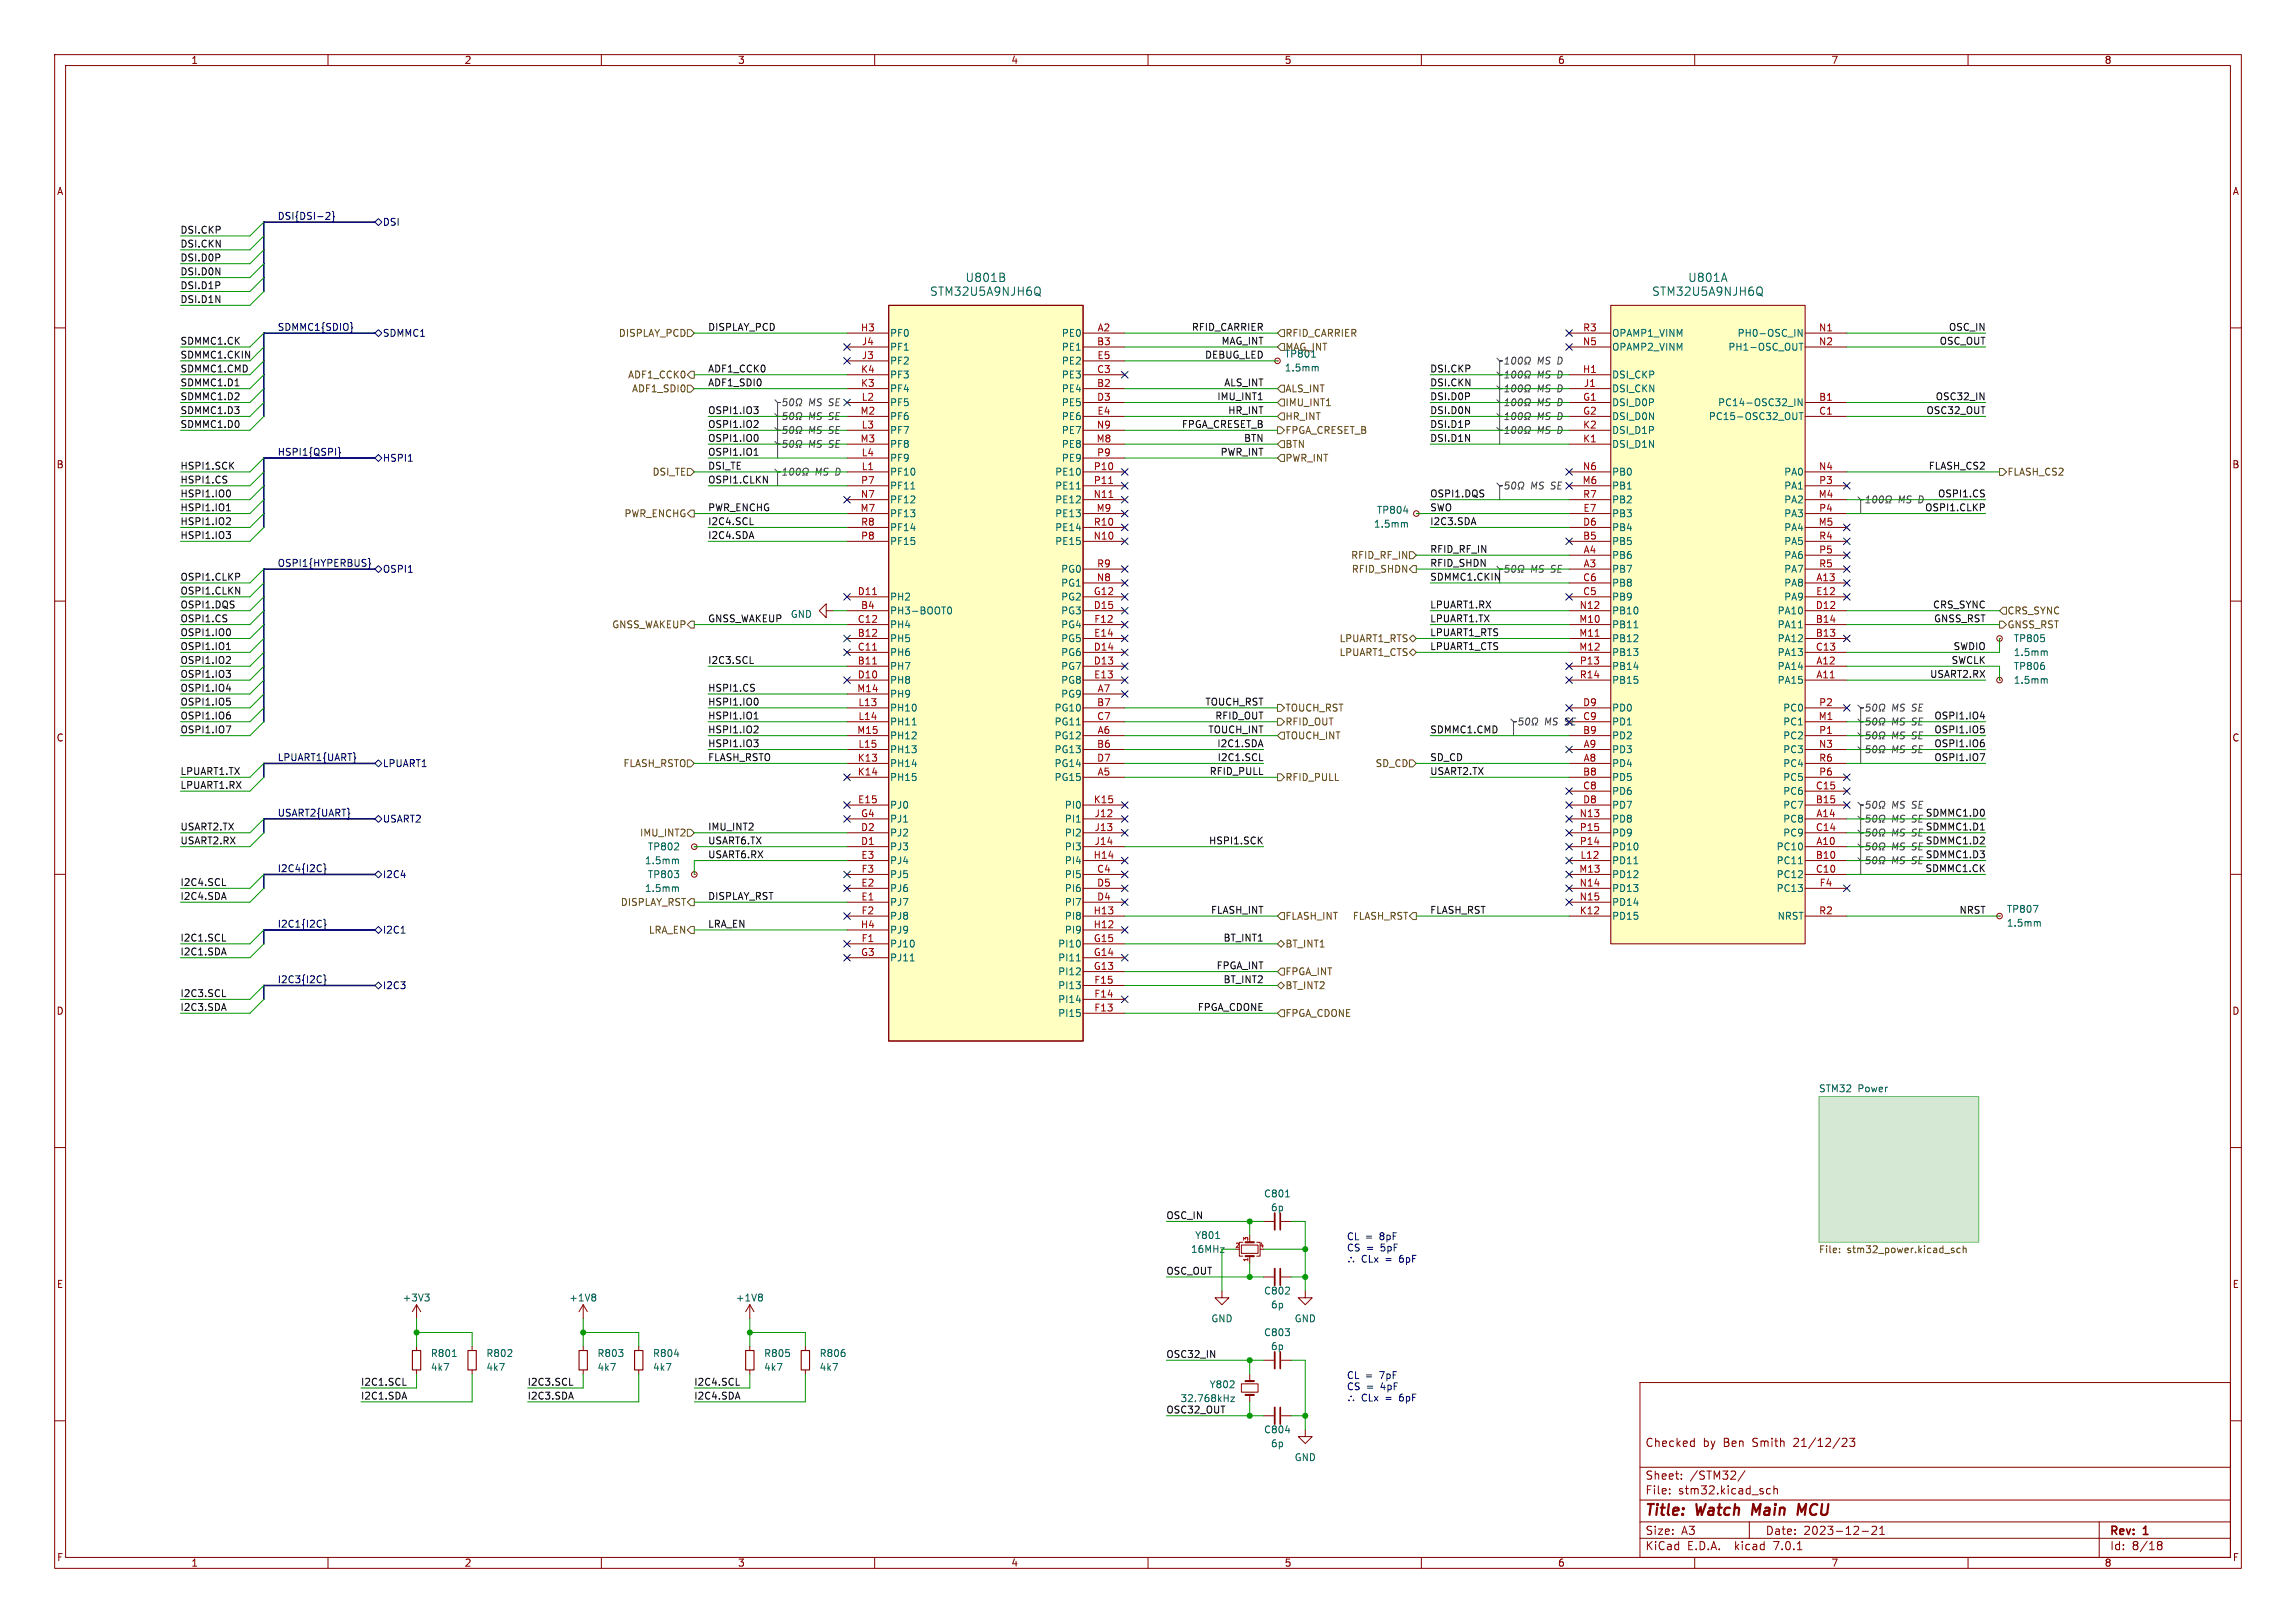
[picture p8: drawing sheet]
<svg xmlns="http://www.w3.org/2000/svg" width="420mm" height="297mm" viewBox="0 0 420 297" stroke-linecap="round" stroke-linejoin="round" font-family="sans-serif">
<defs><g id="words">
<g font-size="2.8" fill="#840000">
<text x="301" y="277.8">Title:</text>
<text x="310.4" y="277.8">Watch</text>
<text x="321.2" y="277.8">Main</text>
<text x="330.1" y="277.8">MCU</text>
</g>
<g font-size="2.1" fill="#006464">
<text x="176.6" y="51.8">U801B</text>
<text x="308.8" y="51.8">U801A</text>
<text x="170.1" y="54.3">STM32U5A9NJH6Q</text>
<text x="302.1" y="54.3">STM32U5A9NJH6Q</text>
</g>
<g font-size="2.1" fill="#840000">
<text x="301" y="264.9">Checked</text>
<text x="311.5" y="264.9">by</text>
<text x="315.2" y="264.9">Ben</text>
<text x="320.6" y="264.9">Smith</text>
<text x="328.2" y="264.9">21/12/23</text>
<text x="301" y="273.6">File:</text>
<text x="301" y="270.9">Sheet:</text>
<text x="307" y="273.6">stm32.kicad_sch</text>
<text x="309.1" y="270.9">/STM32/</text>
<text x="301" y="281">Size:</text>
<text x="307.6" y="281">A3</text>
<text x="323" y="281">Date:</text>
<text x="329.9" y="281">2023-12-21</text>
<text x="386" y="281.2">Rev:</text>
<text x="392.2" y="281.2">1</text>
<text x="301" y="283.8">KiCad</text>
<text x="308.6" y="283.8">E.D.A.</text>
<text x="317.4" y="283.8">kicad</text>
<text x="324.5" y="283.8">7.0.1</text>
<text x="386" y="283.8">Id:</text>
<text x="390" y="283.8">8/18</text>
</g>
<g font-size="1.8" fill="#840000">
<text x="35" y="11.8">1</text>
<text x="85" y="11.8">2</text>
<text x="135" y="11.8">3</text>
<text x="185" y="11.8">4</text>
<text x="235" y="11.8">5</text>
<text x="285" y="11.8">6</text>
<text x="335" y="11.8">7</text>
<text x="385" y="11.8">8</text>
<text x="10.4" y="35.8">A</text>
<text x="408.4" y="35.8">A</text>
<text x="10.3" y="85.8">B</text>
<text x="408.3" y="85.8">B</text>
<text x="10.3" y="135.8">C</text>
<text x="408.3" y="135.8">C</text>
<text x="10.3" y="185.8">D</text>
<text x="408.3" y="185.8">D</text>
<text x="10.4" y="235.8">E</text>
<text x="408.3" y="235.8">E</text>
<text x="10.4" y="285.8">F</text>
<text x="35" y="286.8">1</text>
<text x="85" y="286.8">2</text>
<text x="135" y="286.8">3</text>
<text x="185" y="286.8">4</text>
<text x="235" y="286.8">5</text>
<text x="285" y="286.8">6</text>
<text x="335" y="286.8">7</text>
<text x="385" y="286.8">8</text>
<text x="408.4" y="285.8">F</text>
</g>
<g font-size="1.8" fill="#000084">
<text x="50.8" y="40.3">DSI{DSI-2}</text>
<text x="70" y="41.5">DSI</text>
<text x="50.8" y="60.6">SDMMC1{SDIO}</text>
<text x="70" y="61.8">SDMMC1</text>
<text x="50.8" y="83.5">HSPI1{QSPI}</text>
<text x="70" y="84.6">HSPI1</text>
<text x="50.8" y="103.8">OSPI1{HYPERBUS}</text>
<text x="70" y="105">OSPI1</text>
<text x="282.5" y="132.9">MS SE</text>
<text x="50.8" y="139.4">LPUART1{UART}</text>
<text x="70" y="140.5">LPUART1</text>
<text x="50.8" y="149.5">USART2{UART}</text>
<text x="70" y="150.7">USART2</text>
<text x="50.8" y="159.7">I2C4{I2C}</text>
<text x="70" y="160.8">I2C4</text>
<text x="50.8" y="169.8">I2C1{I2C}</text>
<text x="70" y="171">I2C1</text>
<text x="50.8" y="180">I2C3{I2C}</text>
<text x="70" y="181.2">I2C3</text>
</g>
<g font-size="1.8" fill="#0f0f0f">
<text x="33" y="42.8">DSI.CKP</text>
<text x="33" y="45.4">DSI.CKN</text>
<text x="33" y="47.9">DSI.D0P</text>
<text x="33" y="53">DSI.D1P</text>
<text x="33" y="50.5">DSI.D0N</text>
<text x="33" y="55.5">DSI.D1N</text>
<text x="33" y="63.2">SDMMC1.CK</text>
<text x="33" y="65.7">SDMMC1.CKIN</text>
<text x="129.5" y="60.6">DISPLAY_PCD</text>
<text x="217.9" y="60.6">RFID_CARRIER</text>
<text x="220.3" y="65.7">DEBUG_LED</text>
<text x="223.3" y="63.2">MAG_INT</text>
<text x="354.7" y="63.2">OSC_OUT</text>
<text x="356.4" y="60.6">OSC_IN</text>
<text x="33" y="70.8">SDMMC1.D1</text>
<text x="33" y="68.2">SDMMC1.CMD</text>
<text x="129.5" y="70.8">ADF1_SDI0</text>
<text x="129.5" y="68.2">ADF1_CCK0</text>
<text x="223.8" y="70.8">ALS_INT</text>
<text x="261.6" y="68.2">DSI.CKP</text>
<text x="261.6" y="70.8">DSI.CKN</text>
<text x="33" y="73.3">SDMMC1.D2</text>
<text x="33" y="75.9">SDMMC1.D3</text>
<text x="129.5" y="75.9">OSPI1.IO3</text>
<text x="222.5" y="73.3">IMU_INT1</text>
<text x="224.5" y="75.9">HR_INT</text>
<text x="261.6" y="75.9">DSI.D0N</text>
<text x="261.6" y="73.3">DSI.D0P</text>
<text x="352.3" y="75.9">OSC32_OUT</text>
<text x="354" y="73.3">OSC32_IN</text>
<text x="33" y="78.4">SDMMC1.D0</text>
<text x="129.5" y="83.5">OSPI1.IO1</text>
<text x="129.5" y="78.4">OSPI1.IO2</text>
<text x="129.5" y="80.9">OSPI1.IO0</text>
<text x="216.1" y="78.4">FPGA_CRESET_B</text>
<text x="223.2" y="83.5">PWR_INT</text>
<text x="227.4" y="80.9">BTN</text>
<text x="261.6" y="80.9">DSI.D1N</text>
<text x="261.6" y="78.4">DSI.D1P</text>
<text x="33" y="86">HSPI1.SCK</text>
<text x="33" y="88.6">HSPI1.CS</text>
<text x="129.5" y="86">DSI_TE</text>
<text x="129.5" y="88.6">OSPI1.CLKN</text>
<text x="352.7" y="86">FLASH_CS2</text>
<text x="33" y="93.6">HSPI1.IO1</text>
<text x="33" y="91.1">HSPI1.IO0</text>
<text x="129.5" y="93.6">PWR_ENCHG</text>
<text x="261.6" y="93.6">SWO</text>
<text x="261.6" y="91.1">OSPI1.DQS</text>
<text x="347.2" y="92.3">MS D</text>
<text x="352" y="93.6">OSPI1.CLKP</text>
<text x="354.4" y="91.1">OSPI1.CS</text>
<text x="33" y="96.2">HSPI1.IO2</text>
<text x="33" y="98.7">HSPI1.IO3</text>
<text x="129.5" y="96.2">I2C4.SCL</text>
<text x="129.5" y="98.7">I2C4.SDA</text>
<text x="261.6" y="101.3">RFID_RF_IN</text>
<text x="261.6" y="96.2">I2C3.SDA</text>
<text x="33" y="106.3">OSPI1.CLKP</text>
<text x="261.6" y="106.3">SDMMC1.CKIN</text>
<text x="261.6" y="103.8">RFID_SHDN</text>
<text x="33" y="114">OSPI1.CS</text>
<text x="33" y="108.9">OSPI1.CLKN</text>
<text x="33" y="111.4">OSPI1.DQS</text>
<text x="129.5" y="114">GNSS_WAKEUP</text>
<text x="261.6" y="114">LPUART1.TX</text>
<text x="261.6" y="111.4">LPUART1.RX</text>
<text x="353.5" y="111.4">CRS_SYNC</text>
<text x="353.7" y="114">GNSS_RST</text>
<text x="33" y="119">OSPI1.IO1</text>
<text x="33" y="116.5">OSPI1.IO0</text>
<text x="261.6" y="116.5">LPUART1_RTS</text>
<text x="261.6" y="119">LPUART1_CTS</text>
<text x="357.2" y="119">SWDIO</text>
<text x="33" y="124.1">OSPI1.IO3</text>
<text x="33" y="121.6">OSPI1.IO2</text>
<text x="129.5" y="121.6">I2C3.SCL</text>
<text x="352.9" y="124.1">USART2.RX</text>
<text x="356.9" y="121.6">SWCLK</text>
<text x="33" y="126.7">OSPI1.IO4</text>
<text x="33" y="129.2">OSPI1.IO5</text>
<text x="33" y="131.7">OSPI1.IO6</text>
<text x="129.5" y="131.7">HSPI1.IO1</text>
<text x="129.5" y="126.7">HSPI1.CS</text>
<text x="129.5" y="129.2">HSPI1.IO0</text>
<text x="220.4" y="129.2">TOUCH_RST</text>
<text x="222.2" y="131.7">RFID_OUT</text>
<text x="353.7" y="131.7">OSPI1.IO4</text>
<text x="33" y="134.3">OSPI1.IO7</text>
<text x="129.5" y="136.8">HSPI1.IO3</text>
<text x="129.5" y="134.3">HSPI1.IO2</text>
<text x="220.9" y="134.3">TOUCH_INT</text>
<text x="222.5" y="136.8">I2C1.SDA</text>
<text x="261.6" y="134.3">SDMMC1.CMD</text>
<text x="353.7" y="134.3">OSPI1.IO5</text>
<text x="353.7" y="136.8">OSPI1.IO6</text>
<text x="33" y="141.9">LPUART1.TX</text>
<text x="129.5" y="139.4">FLASH_RSTO</text>
<text x="221.2" y="141.9">RFID_PULL</text>
<text x="222.6" y="139.4">I2C1.SCL</text>
<text x="261.6" y="141.9">USART2.TX</text>
<text x="261.6" y="139.4">SD_CD</text>
<text x="353.7" y="139.4">OSPI1.IO7</text>
<text x="33" y="144.4">LPUART1.RX</text>
<text x="346" y="148.1">MS SE</text>
<text x="352.1" y="149.5">SDMMC1.D0</text>
<text x="33" y="152.1">USART2.TX</text>
<text x="33" y="154.6">USART2.RX</text>
<text x="129.5" y="154.6">USART6.TX</text>
<text x="129.5" y="152.1">IMU_INT2</text>
<text x="221" y="154.6">HSPI1.SCK</text>
<text x="346" y="153.2">MS SE</text>
<text x="346" y="155.8">MS SE</text>
<text x="346" y="150.7">MS SE</text>
<text x="352.1" y="154.6">SDMMC1.D2</text>
<text x="352.1" y="152.1">SDMMC1.D1</text>
<text x="129.5" y="157.1">USART6.RX</text>
<text x="346" y="158.3">MS SE</text>
<text x="352.1" y="159.7">SDMMC1.CK</text>
<text x="352.1" y="157.1">SDMMC1.D3</text>
<text x="33" y="164.8">I2C4.SDA</text>
<text x="33" y="162.2">I2C4.SCL</text>
<text x="129.5" y="164.8">DISPLAY_RST</text>
<text x="221.4" y="167.3">FLASH_INT</text>
<text x="261.6" y="167.3">FLASH_RST</text>
<text x="358.3" y="167.3">NRST</text>
<text x="33" y="172.4">I2C1.SCL</text>
<text x="129.5" y="169.8">LRA_EN</text>
<text x="223.7" y="172.4">BT_INT1</text>
<text x="33" y="174.9">I2C1.SDA</text>
<text x="222.4" y="177.5">FPGA_INT</text>
<text x="223.7" y="180">BT_INT2</text>
<text x="33" y="185.1">I2C3.SDA</text>
<text x="33" y="182.5">I2C3.SCL</text>
<text x="219" y="185.1">FPGA_CDONE</text>
<text x="213.4" y="223.2">OSC_IN</text>
<text x="213.4" y="233.3">OSC_OUT</text>
<text x="213.4" y="248.6">OSC32_IN</text>
<text x="66" y="253.7">I2C1.SCL</text>
<text x="66" y="256.2">I2C1.SDA</text>
<text x="96.5" y="253.7">I2C3.SCL</text>
<text x="96.5" y="256.2">I2C3.SDA</text>
<text x="127" y="253.7">I2C4.SCL</text>
<text x="127" y="256.2">I2C4.SDA</text>
<text x="215.9" y="256.7">32.768kHz</text>
<text x="213.4" y="258.7">OSC32_OUT</text>
</g>
<g font-size="1.8" fill="#725600">
<text x="113.1" y="61.8">DISPLAY_PCD</text>
<text x="235" y="65.6">TP801</text>
<text x="235.1" y="64.3">MAG_INT</text>
<text x="235.1" y="61.8">RFID_CARRIER</text>
<text x="114.8" y="69.4">ADF1_CCK0</text>
<text x="115.5" y="71.9">ADF1_SDI0</text>
<text x="235.1" y="71.9">ALS_INT</text>
<text x="235.1" y="77">HR_INT</text>
<text x="235.1" y="74.5">IMU_INT1</text>
<text x="235.1" y="79.6">FPGA_CRESET_B</text>
<text x="235.1" y="82.1">BTN</text>
<text x="119.2" y="87.2">DSI_TE</text>
<text x="235.1" y="84.6">PWR_INT</text>
<text x="367.2" y="87.2">FLASH_CS2</text>
<text x="114.1" y="94.8">PWR_ENCHG</text>
<text x="247" y="102.4">RFID_RF_IN</text>
<text x="247.2" y="105">RFID_SHDN</text>
<text x="367.2" y="112.6">CRS_SYNC</text>
<text x="111.9" y="115.1">GNSS_WAKEUP</text>
<text x="244.9" y="117.7">LPUART1_RTS</text>
<text x="367.2" y="115.1">GNSS_RST</text>
<text x="244.9" y="120.2">LPUART1_CTS</text>
<text x="235.1" y="130.4">TOUCH_RST</text>
<text x="235.1" y="135.4">TOUCH_INT</text>
<text x="235.1" y="132.9">RFID_OUT</text>
<text x="113.9" y="140.5">FLASH_RSTO</text>
<text x="235.1" y="143.1">RFID_PULL</text>
<text x="251.5" y="140.5">SD_CD</text>
<text x="116.9" y="153.2">IMU_INT2</text>
<text x="113.4" y="165.9">DISPLAY_RST</text>
<text x="118.6" y="171">LRA_EN</text>
<text x="235.1" y="168.5">FLASH_INT</text>
<text x="235.1" y="173.5">BT_INT1</text>
<text x="247.3" y="168.5">FLASH_RST</text>
<text x="235.1" y="178.6">FPGA_INT</text>
<text x="235.1" y="181.2">BT_INT2</text>
<text x="235.1" y="186.2">FPGA_CDONE</text>
<text x="332.7" y="229.6">File:</text>
<text x="337.9" y="229.6">stm32_power.kicad_sch</text>
</g>
<g font-size="1.8" fill="#a90000">
<text x="157.4" y="60.7">H3</text>
<text x="157.6" y="65.8">J3</text>
<text x="157.6" y="63.2">J4</text>
<text x="200.6" y="63.2">B3</text>
<text x="200.7" y="65.8">E5</text>
<text x="200.7" y="60.7">A2</text>
<text x="289.5" y="63.2">N5</text>
<text x="289.5" y="60.7">R3</text>
<text x="332.7" y="60.7">N1</text>
<text x="332.7" y="63.2">N2</text>
<text x="157.4" y="70.9">K3</text>
<text x="157.4" y="68.3">K4</text>
<text x="200.6" y="70.9">B2</text>
<text x="200.6" y="68.3">C3</text>
<text x="289.5" y="68.3">H1</text>
<text x="289.7" y="70.9">J1</text>
<text x="157.4" y="75.9">M2</text>
<text x="157.6" y="73.4">L2</text>
<text x="200.6" y="73.4">D3</text>
<text x="200.7" y="75.9">E4</text>
<text x="289.5" y="73.4">G1</text>
<text x="289.5" y="75.9">G2</text>
<text x="332.7" y="73.4">B1</text>
<text x="332.7" y="75.9">C1</text>
<text x="157.4" y="81">M3</text>
<text x="157.6" y="78.5">L3</text>
<text x="157.6" y="83.6">L4</text>
<text x="200.5" y="81">M8</text>
<text x="200.6" y="78.5">N9</text>
<text x="200.6" y="83.6">P9</text>
<text x="289.5" y="81">K1</text>
<text x="289.5" y="78.5">K2</text>
<text x="157.4" y="88.6">P7</text>
<text x="157.6" y="86.1">L1</text>
<text x="200" y="86.1">P10</text>
<text x="200" y="88.6">P11</text>
<text x="289.4" y="88.6">M6</text>
<text x="289.5" y="86.1">N6</text>
<text x="332.7" y="86.1">N4</text>
<text x="332.7" y="88.6">P3</text>
<text x="157.4" y="93.7">M7</text>
<text x="157.4" y="91.2">N7</text>
<text x="200" y="91.2">N11</text>
<text x="200.5" y="93.7">M9</text>
<text x="289.5" y="91.2">R7</text>
<text x="289.6" y="93.7">E7</text>
<text x="332.6" y="91.2">M4</text>
<text x="332.7" y="93.7">P4</text>
<text x="157.4" y="98.8">P8</text>
<text x="157.4" y="96.3">R8</text>
<text x="200" y="98.8">N10</text>
<text x="200" y="96.3">R10</text>
<text x="289.5" y="98.8">B5</text>
<text x="289.5" y="96.3">D6</text>
<text x="289.6" y="101.3">A4</text>
<text x="332.6" y="96.3">M5</text>
<text x="332.7" y="101.3">P5</text>
<text x="332.7" y="98.8">R4</text>
<text x="200.6" y="106.4">N8</text>
<text x="200.6" y="103.9">R9</text>
<text x="289.5" y="106.4">C6</text>
<text x="289.6" y="103.9">A3</text>
<text x="332.2" y="106.4">A13</text>
<text x="332.7" y="103.9">R5</text>
<text x="156.8" y="109">D11</text>
<text x="157.4" y="111.5">B4</text>
<text x="200" y="111.5">D15</text>
<text x="200" y="109">G12</text>
<text x="288.9" y="111.5">N12</text>
<text x="289.5" y="109">C5</text>
<text x="332.1" y="111.5">D12</text>
<text x="332.2" y="109">E12</text>
<text x="156.8" y="116.6">B12</text>
<text x="156.8" y="119.1">C11</text>
<text x="156.8" y="114">C12</text>
<text x="200" y="119.1">D14</text>
<text x="200.1" y="116.6">E14</text>
<text x="200.1" y="114">F12</text>
<text x="288.8" y="114">M10</text>
<text x="288.8" y="116.6">M11</text>
<text x="288.8" y="119.1">M12</text>
<text x="332.1" y="116.6">B13</text>
<text x="332.1" y="114">B14</text>
<text x="332.1" y="119.1">C13</text>
<text x="156.8" y="121.7">B11</text>
<text x="156.8" y="124.2">D10</text>
<text x="200" y="121.7">D13</text>
<text x="200.1" y="124.2">E13</text>
<text x="288.9" y="121.7">P13</text>
<text x="288.9" y="124.2">R14</text>
<text x="332.2" y="124.2">A11</text>
<text x="332.2" y="121.7">A12</text>
<text x="156.8" y="126.7">M14</text>
<text x="157" y="129.3">L13</text>
<text x="157" y="131.8">L14</text>
<text x="200.6" y="129.3">B7</text>
<text x="200.6" y="131.8">C7</text>
<text x="200.7" y="126.7">A7</text>
<text x="289.5" y="131.8">C9</text>
<text x="289.5" y="129.3">D9</text>
<text x="332.6" y="131.8">M1</text>
<text x="332.7" y="129.3">P2</text>
<text x="156.8" y="134.4">M15</text>
<text x="157" y="136.9">L15</text>
<text x="200.6" y="136.9">B6</text>
<text x="200.7" y="134.4">A6</text>
<text x="289.5" y="134.4">B9</text>
<text x="289.6" y="136.9">A9</text>
<text x="332.7" y="136.9">N3</text>
<text x="332.7" y="134.4">P1</text>
<text x="156.8" y="139.4">K13</text>
<text x="156.8" y="142">K14</text>
<text x="200.6" y="139.4">D7</text>
<text x="200.7" y="142">A5</text>
<text x="289.5" y="142">B8</text>
<text x="289.6" y="139.4">A8</text>
<text x="332.7" y="142">P6</text>
<text x="332.7" y="139.4">R6</text>
<text x="156.9" y="147.1">E15</text>
<text x="157.4" y="149.6">G4</text>
<text x="200" y="147.1">K15</text>
<text x="200.2" y="149.6">J12</text>
<text x="288.9" y="149.6">N13</text>
<text x="289.5" y="144.5">C8</text>
<text x="289.5" y="147.1">D8</text>
<text x="332.1" y="147.1">B15</text>
<text x="332.1" y="144.5">C15</text>
<text x="332.2" y="149.6">A14</text>
<text x="157.4" y="154.7">D1</text>
<text x="157.4" y="152.1">D2</text>
<text x="200.2" y="152.1">J13</text>
<text x="200.2" y="154.7">J14</text>
<text x="288.9" y="154.7">P14</text>
<text x="288.9" y="152.1">P15</text>
<text x="332.1" y="152.1">C14</text>
<text x="332.2" y="154.7">A10</text>
<text x="157.5" y="157.2">E3</text>
<text x="157.5" y="159.8">F3</text>
<text x="200" y="157.2">H14</text>
<text x="200.6" y="159.8">C4</text>
<text x="288.8" y="159.8">M13</text>
<text x="289" y="157.2">L12</text>
<text x="332.1" y="157.2">B10</text>
<text x="332.1" y="159.8">C10</text>
<text x="157.5" y="164.8">E1</text>
<text x="157.5" y="162.3">E2</text>
<text x="157.5" y="167.4">F2</text>
<text x="200" y="167.4">H13</text>
<text x="200.6" y="164.8">D4</text>
<text x="200.6" y="162.3">D5</text>
<text x="288.9" y="162.3">N14</text>
<text x="288.9" y="164.8">N15</text>
<text x="288.9" y="167.4">K12</text>
<text x="332.7" y="167.4">R2</text>
<text x="332.8" y="162.3">F4</text>
<text x="157.4" y="169.9">H4</text>
<text x="157.5" y="172.5">F1</text>
<text x="200" y="169.9">H12</text>
<text x="200" y="172.5">G15</text>
<text x="157.4" y="175">G3</text>
<text x="200" y="177.5">G13</text>
<text x="200" y="175">G14</text>
<text x="200.1" y="185.2">F13</text>
<text x="200.1" y="182.6">F14</text>
<text x="200.1" y="180.1">F15</text>
</g>
<g font-size="1.8" fill="#006464">
<text x="162.8" y="61.8">PF0</text>
<text x="162.8" y="64.3">PF1</text>
<text x="194.1" y="61.8">PE0</text>
<text x="194.1" y="64.3">PE1</text>
<text x="294.9" y="64.3">OPAMP2_VINM</text>
<text x="294.9" y="61.8">OPAMP1_VINM</text>
<text x="316" y="64.3">PH1-OSC_OUT</text>
<text x="317.7" y="61.8">PH0-OSC_IN</text>
<text x="162.8" y="66.9">PF2</text>
<text x="162.8" y="71.9">PF4</text>
<text x="162.8" y="69.4">PF3</text>
<text x="194.1" y="71.9">PE4</text>
<text x="194.1" y="69.4">PE3</text>
<text x="194.1" y="66.9">PE2</text>
<text x="235" y="68.1">1.5mm</text>
<text x="294.9" y="69.4">DSI_CKP</text>
<text x="294.9" y="71.9">DSI_CKN</text>
<text x="162.8" y="74.5">PF5</text>
<text x="162.8" y="77">PF6</text>
<text x="194.1" y="74.5">PE5</text>
<text x="194.1" y="77">PE6</text>
<text x="294.9" y="74.5">DSI_D0P</text>
<text x="294.9" y="77">DSI_D0N</text>
<text x="312.5" y="77">PC15-OSC32_OUT</text>
<text x="314.2" y="74.5">PC14-OSC32_IN</text>
<text x="162.8" y="79.6">PF7</text>
<text x="162.8" y="82.1">PF8</text>
<text x="194.1" y="82.1">PE8</text>
<text x="194.1" y="79.6">PE7</text>
<text x="294.9" y="82.1">DSI_D1N</text>
<text x="294.9" y="79.6">DSI_D1P</text>
<text x="162.8" y="87.2">PF10</text>
<text x="162.8" y="84.6">PF9</text>
<text x="162.8" y="89.7">PF11</text>
<text x="192.9" y="87.2">PE10</text>
<text x="192.9" y="89.7">PE11</text>
<text x="194.1" y="84.6">PE9</text>
<text x="294.9" y="89.7">PB1</text>
<text x="294.9" y="87.2">PB0</text>
<text x="326.3" y="87.2">PA0</text>
<text x="326.3" y="89.7">PA1</text>
<text x="162.8" y="94.8">PF13</text>
<text x="162.8" y="92.3">PF12</text>
<text x="192.9" y="94.8">PE13</text>
<text x="192.9" y="92.3">PE12</text>
<text x="251.8" y="94.2">TP804</text>
<text x="294.9" y="94.8">PB3</text>
<text x="294.9" y="92.3">PB2</text>
<text x="326.3" y="92.3">PA2</text>
<text x="326.3" y="94.8">PA3</text>
<text x="162.8" y="99.9">PF15</text>
<text x="162.8" y="97.3">PF14</text>
<text x="192.9" y="99.9">PE15</text>
<text x="192.9" y="97.3">PE14</text>
<text x="251.3" y="96.7">1.5mm</text>
<text x="294.9" y="99.9">PB5</text>
<text x="294.9" y="97.3">PB4</text>
<text x="326.3" y="97.3">PA4</text>
<text x="326.3" y="99.9">PA5</text>
<text x="194" y="107.5">PG1</text>
<text x="194" y="105">PG0</text>
<text x="294.9" y="105">PB7</text>
<text x="294.9" y="102.4">PB6</text>
<text x="294.9" y="107.5">PB8</text>
<text x="326.3" y="107.5">PA8</text>
<text x="326.3" y="102.4">PA6</text>
<text x="326.3" y="105">PA7</text>
<text x="144.6" y="113.2">GND</text>
<text x="162.8" y="112.6">PH3-BOOT0</text>
<text x="162.8" y="110">PH2</text>
<text x="194" y="112.6">PG3</text>
<text x="194" y="110">PG2</text>
<text x="294.9" y="110">PB9</text>
<text x="294.9" y="112.6">PB10</text>
<text x="325" y="112.6">PA10</text>
<text x="326.3" y="110">PA9</text>
<text x="162.8" y="117.7">PH5</text>
<text x="162.8" y="115.1">PH4</text>
<text x="194" y="117.7">PG5</text>
<text x="194" y="115.1">PG4</text>
<text x="294.9" y="115.1">PB11</text>
<text x="294.9" y="117.7">PB12</text>
<text x="325" y="117.7">PA12</text>
<text x="325" y="115.1">PA11</text>
<text x="368.3" y="117.7">TP805</text>
<text x="162.8" y="122.7">PH7</text>
<text x="162.8" y="120.2">PH6</text>
<text x="162.8" y="125.3">PH8</text>
<text x="194" y="122.7">PG7</text>
<text x="194" y="120.2">PG6</text>
<text x="194" y="125.3">PG8</text>
<text x="294.9" y="120.2">PB13</text>
<text x="294.9" y="122.7">PB14</text>
<text x="294.9" y="125.3">PB15</text>
<text x="325" y="125.3">PA15</text>
<text x="325" y="122.7">PA14</text>
<text x="325" y="120.2">PA13</text>
<text x="368.3" y="120.2">1.5mm</text>
<text x="368.3" y="122.7">TP806</text>
<text x="368.3" y="125.3">1.5mm</text>
<text x="162.8" y="130.4">PH10</text>
<text x="162.8" y="127.8">PH9</text>
<text x="192.8" y="130.4">PG10</text>
<text x="194" y="127.8">PG9</text>
<text x="294.9" y="130.4">PD0</text>
<text x="326.1" y="130.4">PC0</text>
<text x="162.8" y="132.9">PH11</text>
<text x="162.8" y="138">PH13</text>
<text x="162.8" y="135.4">PH12</text>
<text x="192.8" y="135.4">PG12</text>
<text x="192.8" y="138">PG13</text>
<text x="192.8" y="132.9">PG11</text>
<text x="294.9" y="138">PD3</text>
<text x="294.9" y="135.4">PD2</text>
<text x="294.9" y="132.9">PD1</text>
<text x="326.1" y="132.9">PC1</text>
<text x="326.1" y="138">PC3</text>
<text x="326.1" y="135.4">PC2</text>
<text x="162.8" y="140.5">PH14</text>
<text x="162.8" y="143.1">PH15</text>
<text x="192.8" y="143.1">PG15</text>
<text x="192.8" y="140.5">PG14</text>
<text x="294.9" y="140.5">PD4</text>
<text x="294.9" y="143.1">PD5</text>
<text x="326.1" y="143.1">PC5</text>
<text x="326.1" y="140.5">PC4</text>
<text x="162.8" y="148.1">PJ0</text>
<text x="194.7" y="148.1">PI0</text>
<text x="294.9" y="145.6">PD6</text>
<text x="294.9" y="148.1">PD7</text>
<text x="326.1" y="148.1">PC7</text>
<text x="326.1" y="145.6">PC6</text>
<text x="118.5" y="155.8">TP802</text>
<text x="162.8" y="155.8">PJ3</text>
<text x="162.8" y="153.2">PJ2</text>
<text x="162.8" y="150.7">PJ1</text>
<text x="194.7" y="150.7">PI1</text>
<text x="194.7" y="153.2">PI2</text>
<text x="194.7" y="155.8">PI3</text>
<text x="294.9" y="150.7">PD8</text>
<text x="294.9" y="155.8">PD10</text>
<text x="294.9" y="153.2">PD9</text>
<text x="324.9" y="155.8">PC10</text>
<text x="326.1" y="150.7">PC8</text>
<text x="326.1" y="153.2">PC9</text>
<text x="117.9" y="158.3">1.5mm</text>
<text x="118.5" y="160.8">TP803</text>
<text x="162.8" y="158.3">PJ4</text>
<text x="162.8" y="160.8">PJ5</text>
<text x="194.7" y="160.8">PI5</text>
<text x="194.7" y="158.3">PI4</text>
<text x="294.9" y="158.3">PD11</text>
<text x="294.9" y="160.8">PD12</text>
<text x="324.9" y="158.3">PC11</text>
<text x="324.9" y="160.8">PC12</text>
<text x="117.9" y="163.4">1.5mm</text>
<text x="162.8" y="165.9">PJ7</text>
<text x="162.8" y="163.4">PJ6</text>
<text x="194.7" y="165.9">PI7</text>
<text x="194.7" y="163.4">PI6</text>
<text x="294.9" y="163.4">PD13</text>
<text x="294.9" y="165.9">PD14</text>
<text x="324.9" y="163.4">PC13</text>
<text x="367" y="167.2">TP807</text>
<text x="162.8" y="173.5">PJ10</text>
<text x="162.8" y="168.5">PJ8</text>
<text x="162.8" y="171">PJ9</text>
<text x="193.4" y="173.5">PI10</text>
<text x="194.7" y="171">PI9</text>
<text x="194.7" y="168.5">PI8</text>
<text x="294.9" y="168.5">PD15</text>
<text x="325" y="168.5">NRST</text>
<text x="367" y="169.7">1.5mm</text>
<text x="162.8" y="176.1">PJ11</text>
<text x="193.4" y="178.6">PI12</text>
<text x="193.4" y="176.1">PI11</text>
<text x="193.4" y="183.7">PI14</text>
<text x="193.4" y="181.2">PI13</text>
<text x="193.4" y="186.2">PI15</text>
<text x="332.7" y="199.9">STM32</text>
<text x="339.9" y="199.9">Power</text>
<text x="231.2" y="219.3">C801</text>
<text x="232.4" y="221.8">6p</text>
<text x="218.6" y="226.9">Y801</text>
<text x="217.8" y="229.4">16MHz</text>
<text x="73.6" y="238.3">+3V3</text>
<text x="104.1" y="238.3">+1V8</text>
<text x="134.6" y="238.3">+1V8</text>
<text x="231.2" y="237">C802</text>
<text x="232.4" y="239.6">6p</text>
<text x="221.5" y="242.1">GND</text>
<text x="231.2" y="244.7">C803</text>
<text x="236.8" y="242.1">GND</text>
<text x="78.7" y="248.5">R801</text>
<text x="78.7" y="251">4k7</text>
<text x="88.9" y="248.5">R802</text>
<text x="88.9" y="251">4k7</text>
<text x="109.2" y="248.5">R803</text>
<text x="109.2" y="251">4k7</text>
<text x="119.4" y="248.5">R804</text>
<text x="119.4" y="251">4k7</text>
<text x="139.7" y="248.5">R805</text>
<text x="139.7" y="251">4k7</text>
<text x="149.9" y="248.5">R806</text>
<text x="149.9" y="251">4k7</text>
<text x="232.4" y="247.2">6p</text>
<text x="221.2" y="254.2">Y802</text>
<text x="231.2" y="262.4">C804</text>
<text x="232.4" y="265">6p</text>
<text x="236.8" y="267.5">GND</text>
</g>
<g font-size="1.8" fill="#484848">
<text x="281.2" y="71.9">MS D</text>
<text x="281.2" y="66.9">MS D</text>
<text x="281.2" y="69.4">MS D</text>
<text x="147.9" y="77">MS SE</text>
<text x="147.9" y="74.5">MS SE</text>
<text x="281.2" y="74.5">MS D</text>
<text x="281.2" y="77">MS D</text>
<text x="147.9" y="82.1">MS SE</text>
<text x="147.9" y="79.6">MS SE</text>
<text x="281.2" y="79.6">MS D</text>
<text x="149.1" y="87.2">MS D</text>
<text x="280" y="89.7">MS SE</text>
<text x="280" y="105">MS SE</text>
<text x="346" y="130.4">MS SE</text>
<text x="346" y="132.9">MS SE</text>
<text x="346" y="135.4">MS SE</text>
<text x="346" y="138">MS SE</text>
</g>
<g font-size="1.8" fill="#0000c2">
<text x="246.4" y="227">CL =</text>
<text x="252.4" y="227">8pF</text>
<text x="246.4" y="229.1">CS =</text>
<text x="246.4" y="231.1">þÿ&quot;4</text>
<text x="249" y="231.1">CLx</text>
<text x="252.6" y="229.1">5pF</text>
<text x="253.5" y="231.1">=</text>
<text x="256.1" y="231.1">6pF</text>
<text x="246.4" y="252.4">CL =</text>
<text x="246.4" y="254.5">CS =</text>
<text x="246.4" y="256.5">þÿ&quot;4</text>
<text x="249" y="256.5">CLx</text>
<text x="252.4" y="252.4">7pF</text>
<text x="252.6" y="254.5">4pF</text>
<text x="253.5" y="256.5">=</text>
<text x="256.1" y="256.5">6pF</text>
</g>
<g font-size="1.1" fill="#a90000">
<text x="228.3" y="227.2" transform="rotate(-90 228.3 227.2)">3</text>
<text x="225.9" y="228.3">2</text>
<text x="228.3" y="231" transform="rotate(-90 228.3 231)">1</text>
<text x="230.3" y="228.3">4</text>
</g>
</g></defs>
<g fill="none" stroke="#840000" stroke-width=".18">
<path d="M10 10h400v277h-400zM12 12h396v273h-396zM60 10v2M110 10v2M160 10v2M210 10v2M260 10v2M310 10v2M360 10v2M10 60h2M162.6 55.9h35.5v134.6h-35.5zM294.6 55.9h35.6v116.8h-35.6z"/>
<path d="M408 60h2M154.9 61h7.7M154.9 71.1h7.7M154.9 63.5h7.7M154.9 68.6h7.7M154.9 73.7h7.7M154.9 76.2h7.7M154.9 66h7.7M154.9 78.7h7.7M198.1 61h7.6M198.1 71.1h7.6M198.1 63.5h7.6"/>
<path d="M198.1 68.6h7.6M198.1 73.7h7.6M198.1 76.2h7.6M198.1 66h7.6M198.1 78.7h7.6M233.7 66h.1M287 61h7.6M287 71.1h7.6M287 63.5h7.6M287 68.6h7.6M287 73.7h7.6M287 76.2h7.6"/>
<path d="M287 78.7h7.6M330.2 61h7.6M330.2 63.5h7.6M330.2 73.7h7.6M330.2 76.2h7.6M154.9 86.4h7.7M154.9 83.8h7.7M154.9 81.3h7.7M154.9 94h7.7M154.9 99.1h7.7M154.9 91.4h7.7M154.9 88.9h7.7"/>
<path d="M154.9 96.5h7.7M198.1 86.4h7.6M198.1 83.8h7.6M198.1 81.3h7.6M198.1 94h7.6M198.1 99.1h7.6M198.1 91.4h7.6M198.1 88.9h7.6M198.1 96.5h7.6M259.1 94h.1M287 86.4h7.6M287 81.3h7.6"/>
<path d="M287 94h7.6M287 99.1h7.6M287 91.4h7.6M287 88.9h7.6M287 96.5h7.6M330.2 86.4h7.6M330.2 94h7.6M330.2 99.1h7.6M330.2 91.4h7.6M330.2 88.9h7.6M330.2 96.5h7.6M10 110h2"/>
<path d="M151.1 111.8v-1.3l-1.2 1.3 1.2 1.2v-1.2h1.3M154.9 116.8h7.7M154.9 111.8h7.7M154.9 119.4h7.7M154.9 114.3h7.7M154.9 109.2h7.7M198.1 116.8h7.6M198.1 111.8h7.6M198.1 119.4h7.6M198.1 114.3h7.6M198.1 109.2h7.6M198.1 106.7h7.6"/>
<path d="M198.1 104.1h7.6M287 116.8h7.6M287 111.8h7.6M287 119.4h7.6M287 114.3h7.6M287 109.2h7.6M287 106.7h7.6M287 104.1h7.6M287 101.6h7.6M330.2 116.8h7.6M330.2 111.8h7.6M330.2 119.4h7.6"/>
<path d="M330.2 114.3h7.6M330.2 109.2h7.6M330.2 106.7h7.6M330.2 104.1h7.6M330.2 101.6h7.6M365.8 116.8h.1M408 110h2M154.9 134.6h7.7M154.9 127h7.7M154.9 121.9h7.7M154.9 137.2h7.7M154.9 129.5h7.7"/>
<path d="M154.9 132.1h7.7M154.9 124.5h7.7M154.9 139.7h7.7M198.1 134.6h7.6M198.1 127h7.6M198.1 121.9h7.6M198.1 137.2h7.6M198.1 129.5h7.6M198.1 132.1h7.6M198.1 124.5h7.6M198.1 139.7h7.6M287 134.6h7.6"/>
<path d="M287 121.9h7.6M287 137.2h7.6M287 129.5h7.6M287 132.1h7.6M287 124.5h7.6M287 139.7h7.6M330.2 134.6h7.6M330.2 121.9h7.6M330.2 137.2h7.6M330.2 129.5h7.6M330.2 132.1h7.6M330.2 124.5h7.6"/>
<path d="M330.2 139.7h7.6M365.8 124.5h.1M10 160h2M127 154.9h.1M154.9 142.2h7.7M154.9 154.9h7.7M154.9 152.4h7.7M154.9 147.3h7.7M154.9 157.5h7.7M154.9 149.9h7.7M198.1 142.2h7.6M198.1 154.9h7.6"/>
<path d="M198.1 152.4h7.6M198.1 147.3h7.6M198.1 157.5h7.6M198.1 149.9h7.6M287 142.2h7.6M287 154.9h7.6M287 152.4h7.6M287 147.3h7.6M287 157.5h7.6M287 149.9h7.6M287 144.8h7.6M330.2 142.2h7.6"/>
<path d="M330.2 154.9h7.6M330.2 152.4h7.6M330.2 147.3h7.6M330.2 157.5h7.6M330.2 149.9h7.6M330.2 144.8h7.6M408 160h2M127 160h.1M154.9 160h7.7M154.9 165.1h7.7M154.9 162.6h7.7M154.9 172.7h7.7"/>
<path d="M154.9 167.6h7.7M154.9 175.3h7.7M154.9 170.2h7.7M198.1 160h7.6M198.1 165.1h7.6M198.1 162.6h7.6M198.1 172.7h7.6M198.1 167.6h7.6M198.1 177.8h7.6M198.1 175.3h7.6M198.1 170.2h7.6M287 160h7.6"/>
<path d="M287 165.1h7.6M287 162.6h7.6M287 167.6h7.6M330.2 160h7.6M330.2 162.6h7.6M330.2 167.6h7.6M365.8 167.6h.1M198.1 185.4h7.6M198.1 182.9h7.6M198.1 180.3h7.6M10 210h2M408 210h2"/>
<path d="M76.2 238.8l-.8 1.2M76.2 238.8v2.5M76.2 238.8l.8 1.2M106.7 238.8v2.5M106.7 238.8l-.8 1.2M106.7 238.8l.7 1.2M137.2 238.8l-.8 1.2M137.2 238.8v2.5M137.2 238.8l.7 1.2M223.5 236.2v1.3h1.3l-1.3 1.3-1.3-1.3h1.3M227.1 227.8h3v1.6h-3zM227.3 227.3h-.6v2.6h.6"/>
<path d="M228.6 226.1v1.2M228.6 229.9v1.2M229.9 227.3h.6v2.6h-.6M231.1 233.7h2.1M231.1 223.5h2.1M234.2 233.7h2M234.2 223.5h2M238.8 236.2v1.3h1.2l-1.2 1.3-1.3-1.3h1.3M10 260h2M76.2 246.4v.7M76.2 250.7v.8M86.4 246.4v.7"/>
<path d="M86.4 250.7v.8M106.7 246.4v.7M106.7 250.7v.8M116.8 246.4v.7M116.8 250.7v.8M137.2 246.4v.7M137.2 250.7v.8M147.3 246.4v.7M147.3 250.7v.8M227.1 253.2h3v1.6h-3zM228.6 251.5v1.2M228.6 255.3v1.2"/>
<path d="M231.1 248.9h2.1M231.1 259.1h2.1M234.2 248.9h2M234.2 259.1h2M300 253h108v32h-108zM408 260h2M238.8 261.6v1.3h1.2l-1.2 1.3-1.3-1.3h1.3M300 278.5h108M300 274.5h108M300 268.5h108M305.4 273.3v.1M305.4 272.5v.1"/>
<path d="M307.6 270.6v.1M307.6 269.8v.1M309.8 263.7l.1 .1M309.9 263.2v1.5M309.9 264.6l-.1 .1M319.2 269.1l-1.3 2M320 278.5v3M323.1 273.1l.3 .3 .4-.1M323.8 272.5l-.4-.1-.3 .3M324.5 272.5l.2-.1 .4 .1v.9M324.5 271.9v1.5M337 263.3l.6-.1 .2 .1v.3l-.9 1.1h.9"/>
<path d="M338.3 263.2h1l-.5 .6 .4 .1v.7l-.2 .1h-.4l-.3-.1M342.4 279.4l.6-.1 .2 .1 .1 .3-1 1.1h1M343.8 279.7l.5-.4v1.5M384 278.5v6.5M60 285v2M110 285v2M160 285v2M210 285v2M260 285v2M300 281.5h108M310 285v2M328.8 283.6h.8"/>
<path d="M340.6 280.2h1.2M343.8 280.8h.9M360 285v2M394.7 282.6l.2 .1M394.7 282.2l.2-.1 .4 .1 .2 .3-.3 .2M394.9 282.7h.3M394.9 282.7l-.2 .2M395.2 282.7l.3 .3-.1 .5-.2 .1-.5-.1"/>
<circle cx="233.7" cy="66" r=".51"/>
<circle cx="259.1" cy="94" r=".51"/>
<circle cx="365.8" cy="116.8" r=".51"/>
<circle cx="365.8" cy="124.5" r=".51"/>
<circle cx="127" cy="154.9" r=".51"/>
<circle cx="127" cy="160" r=".51"/>
<circle cx="365.8" cy="167.6" r=".51"/>
</g>
<path d="M329.5 276.7l-.5-1.5-.2 2" fill="none" stroke="#840000" stroke-width=".4"/>
<path d="M332.7 200.7h29.2v26.6h-29.2z" fill="#d5e8d4" stroke="#d5e8d4" stroke-width=".18"/>
<path d="M332.7 200.7h29.2v26.6h-29.2z" fill="none" stroke="#82b366" stroke-width=".18"/>
<g fill="none" stroke="#725600" stroke-width=".18">
<path d="M125.7 60.3h.7l.6 .7-.6 .6h-.7zM125.7 70.5h.7l.6 .6-.6 .7h-.7zM126.4 67.9h.6v1.3h-.6l-.7-.6zM233.7 78.1h.6l.6 .6-.6 .7h-.6zM234.3 75.6h.6v1.2h-.6l-.6-.6zM234.3 70.5h.6v1.3h-.6l-.6-.7zM234.3 73h.6v1.3h-.6l-.6-.6zM234.3 62.9h.6v1.2h-.6l-.6-.6zM234.3 60.3h.6v1.3h-.6l-.6-.6zM125.7 85.7h.7l.6 .7-.6 .6h-.7zM126.4 93.3h.6v1.3h-.6l-.7-.6zM234.3 80.6h.6v1.3h-.6l-.6-.6z"/>
<path d="M234.3 83.2h.6v1.3h-.6l-.6-.7zM365.8 85.7h.6l.6 .7-.6 .6h-.6zM126.4 113.7h.6v1.2h-.6l-.7-.6zM257.8 119.4l.6-.7 .7 .7-.7 .6zM257.8 101h.6l.7 .6-.7 .6h-.6zM257.8 116.8l.6-.6 .7 .6-.7 .7zM257.8 104.1l.6-.6h.7v1.3h-.7zM365.8 113.7h.6l.6 .6-.6 .6h-.6zM366.4 111.1h.6v1.3h-.6l-.6-.6zM125.7 139.1h.7l.6 .6-.6 .6h-.7zM233.7 128.9h.6l.6 .6-.6 .7h-.6zM233.7 131.4h.6l.6 .7-.6 .6h-.6z"/>
<path d="M234.3 134h.6v1.3h-.6l-.6-.7zM257.8 139.1h.6l.7 .6-.7 .6h-.6zM125.7 151.8h.7l.6 .6-.6 .6h-.7zM233.7 141.6h.6l.6 .6-.6 .7h-.6zM126.4 169.5h.6v1.3h-.6l-.7-.6zM126.4 164.5h.6v1.2h-.6l-.7-.6zM234.3 167h.6v1.3h-.6l-.6-.7zM234.3 172.1l.6 .6-.6 .7-.6-.7zM234.3 177.2h.6v1.2h-.6l-.6-.6zM258.4 167h.7v1.3h-.7l-.6-.7zM233.7 180.3l.6-.6 .6 .6-.6 .7zM234.3 184.8h.6v1.3h-.6l-.6-.7z"/>
<path d="M336.5 229.1v.1M336.5 228.5v.1M357.3 228.8l.2 .2-.2 .2M357.3 228.4l.1 .1M358.6 228.5l-.4-.1-.2 .2 .1 .6h.5M359.1 228.5l.2-.1 .3 .1 .1 .7M359.1 228v1.2"/>
</g>
<g fill="none" stroke="#006464" stroke-width=".18">
<path d="M183.6 50.8l.2 .2-.2 .4M183.6 50.1v.5M189.6 52.5a.51 .51 0 0 1 .7 .5v.5a.51 .51 0 0 1-.7 .5M189.7 53.7l.7 .5M321.7 52.5a.51 .51 0 0 1 .7 .5v.5l-.3 .5M321.8 53.7l.3 .3M322.1 54h-.4M322.1 54l.3 .2M239.9 65.4h.7M240.8 67.1l.3 .1v.7M328.3 73v1.2M328.7 75.5v1l-.1 .2"/>
<path d="M329.1 75.5h.7M329.1 62.8h.7M329.5 62.8v1.3M329.5 75.5v1.3M329.6 60.3v1.2l-.7-1.2v1.2M329.6 73v1.2l-.7-1.2v1.2M166.6 89.5h.7M196.9 89.5h.7M257.1 95.6l.3 .2v.7M173.3 111.6l.3-.5a.68 .68 0 0 1 .5 .6 .68 .68 0 0 1-.5 .6l-.3-.4M298.9 114.9h.7M329 114.9h.7"/>
<path d="M374.1 119.1l.4 .2v.7M166.9 132.7h.7M196.9 132.7h.7M374.1 124.2l.4 .2v.6M123.7 157.2l.4 .2v.7M196.9 150.4h.7M298.9 158.1h.7M329 158.1h.7M123.7 162.3l.4 .2v.6M166.5 175.8h.7M196.8 178.4h.8M196.9 175.8h.7"/>
<path d="M197.6 177.2v.5M372.8 168.7l.4 .1v.7M196.9 183h.8M235.2 219h.7M77.7 236.8h.8l-.4 .5M78.3 237.3l.2 .2v.3l-.2 .3M108.7 236.8l.3 .2-.3 .4 .3 .2v.2l-.3 .3M139.2 236.8l.3 .2-.3 .4 .3 .2v.2l-.3 .3M222.4 226.6h.7M82.7 248.2h.8M225.1 255.6h.7l-.7 .9h.7"/>
</g>
<path d="M75.4 247.1h1.6v3.6h-1.6zM85.6 247.1h1.5v3.6h-1.5zM105.9 247.1h1.5v3.6h-1.5zM116.1 247.1h1.5v3.6h-1.5zM136.4 247.1h1.5v3.6h-1.5zM146.6 247.1h1.5v3.6h-1.5z" fill="none" stroke="#840000" stroke-width=".2"/>
<path d="M233.2 222v3M233.2 232.2v3M233.2 247.4v3M233.2 257.6v3" fill="none" stroke="#840000" stroke-width=".33"/>
<path d="M234.2 222v3M234.2 232.2v3M234.2 247.4v3M234.2 257.6v3" fill="none" stroke="#840000" stroke-width=".3"/>
<g fill="#ffffc2" stroke="#ffffc2" stroke-width=".18">
<path d="M162.6 55.9h35.5v134.6h-35.5z"/>
<path d="M294.6 55.9h35.6v116.8h-35.6z"/>
</g>
<path d="M202.8 88.5h.7M202.8 91h.8M159.6 121.5h.8" fill="none" stroke="#a90000" stroke-width=".18"/>
<path d="M227.8 229.9h1.6M227.8 227.3h1.6M227.8 255.3h1.6M227.8 252.7h1.6" fill="none" stroke="#840000" stroke-width=".38"/>
<g fill="none" stroke="#484848" stroke-width=".18">
<path d="M141.7 75.7l.5 .5h.5h-.5v2.5M141.7 78.2l.5 .5h.5h-.5v2.6M141.7 73.2l.5 .5h.5h-.5v2.5M144 73h-.6l-.1 .6 .2-.1h.4l.1 .2-.1 .4-.2 .1-.5-.1M144 78.1h-.6l-.1 .6 .2-.2 .4 .1 .1 .2-.1 .4-.2 .1-.5-.1M144 75.5h-.6l-.1 .6 .2-.1 .4 .1 .1 .1-.1 .5-.2 .1-.5-.1M144.6 73.1l.4-.1a.75 .75 0 0 1-.3 1.2l-.2-.1-.1-.3zM144.6 78.2l.4-.1a.75 .75 0 0 1-.3 1.2l-.2-.1-.1-.4zM144.6 75.6l.4-.1a.75 .75 0 0 1-.3 1.3l-.2-.1-.1-.4zM145.6 74.2h.3v-.2a.56 .56 0 0 1-.1-.8 .56 .56 0 0 1 .8 0l.1 .1a.58 .58 0 0 1-.4 .7l-.1 .2h.3M145.6 79.3h.3v-.2a.56 .56 0 0 1-.1-.9 .56 .56 0 0 1 .8 0l.1 .2a.58 .58 0 0 1-.4 .7l-.1 .2h.3M145.6 76.8h.3v-.3a.56 .56 0 0 1-.1-.8 .56 .56 0 0 1 .8 0l.1 .2a.58 .58 0 0 1-.4 .6l-.1 .3h.3"/>
<path d="M273.8 70.6l.5 .5h.5h-.5v2.6M273.8 65.5l.5 .5h.5h-.5v2.6M273.8 73.2l.5 .5h.5h-.5v2.5M273.8 78.2l.5 .5h.5h-.5v2.6M273.8 75.7l.5 .5h.5h-.5v2.5M273.8 68.1l.5 .5h.5h-.5v2.5M275.3 71.7h.7M275.3 66.6h.7M275.3 74.2h.7M275.3 79.3h.7M275.3 76.8h.7M275.3 69.2h.7"/>
<path d="M275.4 70.8l.4-.4-.2 1.3M275.4 65.7l.4-.3-.2 1.2M275.4 78.4l.4-.3-.2 1.2M275.4 73.3l.4-.3-.2 1.2M275.4 75.9l.4-.4-.2 1.3M275.4 68.3l.4-.4-.2 1.3M276.7 70.6l.3-.2a.76 .76 0 0 1-.2 1.3l-.2-.1-.1-.4zM276.7 65.5l.3-.1a.76 .76 0 0 1-.2 1.2l-.2-.1-.1-.4zM276.7 73.1l.3-.1a.76 .76 0 0 1-.2 1.2l-.2-.1-.1-.3zM276.7 78.2l.3-.1a.76 .76 0 0 1-.2 1.2l-.2-.1-.1-.4zM276.7 75.6l.3-.1a.76 .76 0 0 1-.2 1.3l-.2-.1-.1-.4zM276.7 68l.3-.1a.76 .76 0 0 1-.2 1.3l-.2-.2-.1-.3z"/>
<path d="M277.9 70.6l.3-.2a.76 .76 0 0 1-.2 1.3l-.2-.1-.1-.4zM277.9 73.1l.3-.1a.76 .76 0 0 1-.2 1.2l-.2-.1-.1-.3zM277.9 65.5l.3-.1a.76 .76 0 0 1-.2 1.2l-.2-.1-.1-.4zM277.9 78.2l.3-.1a.76 .76 0 0 1-.2 1.2l-.2-.1-.1-.4zM277.9 75.6l.3-.1a.76 .76 0 0 1-.2 1.3l-.2-.1-.1-.4zM277.9 68l.3-.1a.76 .76 0 0 1-.2 1.3l-.2-.2-.1-.3zM278.9 71.7h.3v-.2a.56 .56 0 0 1-.2-.9 .56 .56 0 0 1 .9 0v.2a.58 .58 0 0 1-.3 .7l-.1 .2h.3M278.9 66.6h.3v-.2a.56 .56 0 0 1-.2-.9 .56 .56 0 0 1 .9 0v.2a.58 .58 0 0 1-.3 .7l-.1 .2h.3M278.9 69.2h.3v-.3a.56 .56 0 0 1-.2-.8 .56 .56 0 0 1 .9 0v.2a.58 .58 0 0 1-.3 .6l-.1 .3h.3M278.9 74.2h.3v-.2a.56 .56 0 0 1-.2-.8 .56 .56 0 0 1 .9 0v.1a.58 .58 0 0 1-.3 .7l-.1 .2h.3M278.9 76.8h.3v-.3a.56 .56 0 0 1-.2-.8 .56 .56 0 0 1 .9 0v.2a.58 .58 0 0 1-.3 .6l-.1 .3h.3M278.9 79.3h.3v-.2a.56 .56 0 0 1-.2-.9 .56 .56 0 0 1 .9 0v.2a.58 .58 0 0 1-.3 .7l-.1 .2h.3"/>
<path d="M141.7 85.9l.5 .5h.5h-.5v2.5M141.7 80.8l.5 .5h.5h-.5v2.5M143.2 86.9h.7M143.3 86l.4-.3-.2 1.2M144 80.6h-.6l-.1 .6 .2-.1h.4l.1 .2-.1 .4-.2 .2-.5-.2M144.6 85.8l.4-.1a.75 .75 0 0 1-.3 1.2l-.2-.1-.1-.3zM144.6 80.7l.4-.1a.75 .75 0 0 1-.3 1.3l-.2-.2-.1-.3zM145.6 81.9h.3v-.3a.56 .56 0 0 1-.1-.8 .56 .56 0 0 1 .8 0l.1 .2a.58 .58 0 0 1-.4 .6l-.1 .3h.3M145.8 85.8l.4-.1a.75 .75 0 0 1-.3 1.2l-.2-.1-.1-.3zM146.8 86.9h.3v-.2a.56 .56 0 0 1-.1-.8 .56 .56 0 0 1 .8 0l.1 .1a.58 .58 0 0 1-.4 .7l-.1 .2h.3M273.8 88.4l.5 .5h.5h-.5v2.5M276.1 88.2h-.6l-.2 .6 .2-.1 .4 .1 .1 .1-.1 .5-.2 .1-.4-.1"/>
<path d="M276.7 88.3l.3-.1a.76 .76 0 0 1-.2 1.3l-.2-.1-.1-.4zM277.7 89.5h.3v-.3a.56 .56 0 0 1-.2-.8 .56 .56 0 0 1 .9 0v.2a.58 .58 0 0 1-.3 .6l-.1 .3h.3M339.9 90.9l.5 .5h.5h-.5v2.6M341.3 92h.7M341.4 91.1l.4-.3-.1 1.2M342.8 90.9l.3-.1a.76 .76 0 0 1-.3 1.2l-.2-.1v-.4zM344 90.9l.3-.1a.76 .76 0 0 1-.3 1.2l-.2-.1v-.4zM344.9 92h.3v-.2a.56 .56 0 0 1-.1-.9 .56 .56 0 0 1 .8 0l.1 .2a.58 .58 0 0 1-.4 .7v.2h.3M273.8 103.6l.5 .5h.5h-.5v2.6M276.1 103.5h-.6l-.2 .6 .2-.2 .4 .1 .1 .2-.1 .4-.2 .1-.4-.1M276.7 103.6l.3-.1a.76 .76 0 0 1-.2 1.2l-.2-.1-.1-.4zM277.7 104.7h.3v-.2a.56 .56 0 0 1-.2-.9 .56 .56 0 0 1 .9 0v.2a.58 .58 0 0 1-.3 .7l-.1 .2h.3"/>
<path d="M276.4 131.6l.5 .5h.5h-.5v2.5M278.6 131.4h-.6l-.1 .6 .2-.1h.4l.1 .2-.1 .4-.2 .2-.5-.2M279.3 131.5l.3-.1a.76 .76 0 0 1-.3 1.3l-.2-.2v-.3zM280.2 132.7h.3v-.3a.56 .56 0 0 1-.1-.8 .56 .56 0 0 1 .8 0l.1 .2a.58 .58 0 0 1-.4 .6v.3h.3M339.9 129l.5 .5h.5h-.5v2.6M339.9 131.6l.5 .5h.5h-.5v2.5M339.9 134.1l.5 .5h.5h-.5v2.6M339.9 136.7l.5 .5h.5h-.5v2.5M342.1 128.9h-.6l-.1 .6 .2-.2 .4 .1 .1 .2-.1 .4-.2 .1-.5-.1M342.1 131.4h-.6l-.1 .6 .2-.1h.4l.1 .2-.1 .4-.2 .2-.5-.2M342.1 133.9h-.6l-.1 .6 .2-.1 .4 .1 .1 .2-.1 .4-.2 .1-.5-.1M342.1 136.5h-.6l-.1 .6 .2-.1h.4l.1 .2-.1 .4-.2 .1-.5-.1"/>
<path d="M342.8 129l.3-.1a.76 .76 0 0 1-.3 1.2l-.2-.1v-.4zM342.8 131.5l.3-.1a.76 .76 0 0 1-.3 1.3l-.2-.2v-.3zM342.8 134.1l.3-.2a.76 .76 0 0 1-.3 1.3l-.2-.1v-.4zM342.8 136.6l.3-.1a.76 .76 0 0 1-.3 1.2l-.2-.1v-.3zM343.7 130.1h.3v-.2a.56 .56 0 0 1-.1-.9 .56 .56 0 0 1 .8 0l.1 .2a.58 .58 0 0 1-.4 .7v.2h.3M343.7 132.7h.3v-.3a.56 .56 0 0 1-.1-.8 .56 .56 0 0 1 .8 0l.1 .2a.58 .58 0 0 1-.4 .6v.3h.3M343.7 135.2h.3v-.2a.56 .56 0 0 1-.1-.9 .56 .56 0 0 1 .8 0l.1 .2a.58 .58 0 0 1-.4 .7v.2h.3M343.7 137.7h.3v-.2a.56 .56 0 0 1-.1-.8 .56 .56 0 0 1 .8 0l.1 .1a.58 .58 0 0 1-.4 .7v.2h.3M339.9 151.9l.5 .5h.5h-.5v2.5M339.9 146.8l.5 .5h.5h-.5v2.6M339.9 154.4l.5 .5h.5h-.5v2.6M339.9 149.4l.5 .5h.5h-.5v2.5"/>
<path d="M339.9 157l.5 .5h.5h-.5v2.5M342.1 151.7h-.6l-.1 .6 .2-.1 .4 .1 .1 .1-.1 .5-.2 .1-.5-.1M342.1 146.6h-.6l-.1 .6 .2-.1 .4 .1 .1 .2-.1 .4-.2 .1-.5-.1M342.1 154.3h-.6l-.1 .6 .2-.2 .4 .1 .1 .2-.1 .4-.2 .1-.5-.1M342.1 149.2h-.6l-.1 .6 .2-.1h.4l.1 .2-.1 .4-.2 .1-.5-.1M342.1 156.8h-.6l-.1 .6 .2-.1h.4l.1 .2-.1 .4-.2 .2-.5-.2M342.8 151.8l.3-.1a.76 .76 0 0 1-.3 1.3l-.2-.1v-.4zM342.8 146.8l.3-.2a.76 .76 0 0 1-.3 1.3l-.2-.1v-.4zM342.8 154.4l.3-.1a.76 .76 0 0 1-.3 1.2l-.2-.1v-.4zM342.8 156.9l.3-.1a.76 .76 0 0 1-.3 1.3l-.2-.2v-.3zM342.8 149.3l.3-.1a.76 .76 0 0 1-.3 1.2l-.2-.1v-.3zM343.7 153h.3v-.3a.56 .56 0 0 1-.1-.8 .56 .56 0 0 1 .8 0l.1 .2a.58 .58 0 0 1-.4 .6v.3h.3"/>
<path d="M343.7 158.1h.3v-.3a.56 .56 0 0 1-.1-.8 .56 .56 0 0 1 .8 0l.1 .2a.58 .58 0 0 1-.4 .6v.3h.3M343.7 147.9h.3v-.2a.56 .56 0 0 1-.1-.9 .56 .56 0 0 1 .8 0l.1 .2a.58 .58 0 0 1-.4 .7v.2h.3M343.7 155.5h.3v-.2a.56 .56 0 0 1-.1-.9 .56 .56 0 0 1 .8 0l.1 .2a.58 .58 0 0 1-.4 .7v.2h.3M343.7 150.4h.3v-.2a.56 .56 0 0 1-.1-.8 .56 .56 0 0 1 .8 0l.1 .1a.58 .58 0 0 1-.4 .7v.2h.3"/>
</g>
<g fill="none" stroke="#000084" stroke-width=".18">
<path d="M59.8 38.9h.4l.2 .3-.8 .9h.8M60.8 38.7l.2 .2v.6l.2 .2-.2 .1v.6l-.2 .2M64.4 59.9l.1 .1h-.1M68.6 40.6l.6-.6 .6 .6-.6 .7zM68.6 61l.6-.7 .6 .7-.6 .6zM154.3 65.4l1.2 1.2M154.3 62.9l1.2 1.2M154.3 73.1l1.2 1.2M155.5 65.4l-1.2 1.2M155.5 62.9l-1.2 1.2M155.5 73.1l-1.2 1.2M205.1 68l1.2 1.2"/>
<path d="M206.3 68l-1.2 1.2M286.4 60.4l1.2 1.2M286.4 62.9l1.2 1.2M287.6 60.4l-1.2 1.2M287.6 62.9l-1.2 1.2M61.9 81.9l.2 .1v.7l.2 .1-.2 .2v.6l-.2 .2M68.6 83.8l.6-.6 .6 .6-.6 .7zM74.7 84.4h.7M154.3 90.8l1.2 1.2M155.5 90.8l-1.2 1.2M205.1 90.8l1.2 1.2M205.1 93.4l1.2 1.2"/>
<path d="M205.1 95.9l1.2 1.2M205.1 98.5l1.2 1.2M205.1 85.8l1.2 1.2M205.1 88.3l1.2 1.2M206.3 90.8l-1.2 1.2M206.3 93.4l-1.2 1.2M206.3 95.9l-1.2 1.2M206.3 98.5l-1.2 1.2M206.3 85.8l-1.2 1.2M206.3 88.3l-1.2 1.2M286.4 85.8l1.2 1.2M286.4 98.5l1.2 1.2"/>
<path d="M286.4 88.3l1.2 1.2M287.6 88.3l-1.2 1.2M287.6 85.8l-1.2 1.2M287.6 98.5l-1.2 1.2M337.2 88.3l1.2 1.2M337.2 98.5l1.2 1.2M337.2 95.9l1.2 1.2M338.4 88.3l-1.2 1.2M338.4 98.5l-1.2 1.2M338.4 95.9l-1.2 1.2M67.4 102.2l.2 .2v.6l.2 .2-.2 .1v.6l-.2 .2M69.2 103.5l.6 .6-.6 .7-.6-.7z"/>
<path d="M154.3 108.6l1.2 1.2M154.3 118.8l1.2 1.2M154.3 116.2l1.2 1.2M155.5 108.6l-1.2 1.2M155.5 118.8l-1.2 1.2M155.5 116.2l-1.2 1.2M205.1 106.1l1.2 1.2M205.1 111.2l1.2 1.2M205.1 116.2l1.2 1.2M205.1 118.8l1.2 1.2M205.1 113.7l1.2 1.2M205.1 103.5l1.2 1.2"/>
<path d="M205.1 108.6l1.2 1.2M206.3 106.1l-1.2 1.2M206.3 111.2l-1.2 1.2M206.3 116.2l-1.2 1.2M206.3 108.6l-1.2 1.2M206.3 118.8l-1.2 1.2M206.3 113.7l-1.2 1.2M206.3 103.5l-1.2 1.2M286.4 108.6l1.2 1.2M287.6 108.6l-1.2 1.2M337.2 103.5l1.2 1.2M337.2 106.1l1.2 1.2"/>
<path d="M337.2 116.2l1.2 1.2M337.2 108.6l1.2 1.2M337.2 101l1.2 1.2M338.4 103.5l-1.2 1.2M338.4 108.6l-1.2 1.2M338.4 106.1l-1.2 1.2M338.4 101l-1.2 1.2M338.4 116.2l-1.2 1.2M68.6 139.7l.6-.6 .6 .6-.6 .6zM154.3 123.9l1.2 1.2M155.5 123.9l-1.2 1.2M205.1 121.3l1.2 1.2"/>
<path d="M205.1 123.9l1.2 1.2M205.1 126.4l1.2 1.2M206.3 121.3l-1.2 1.2M206.3 123.9l-1.2 1.2M206.3 126.4l-1.2 1.2M286.4 136.6l1.2 1.2M286.4 128.9l1.2 1.2M286.4 121.3l1.2 1.2M286.4 123.9l1.2 1.2M287.6 136.6l-1.2 1.2M287.6 128.9l-1.2 1.2M287.6 121.3l-1.2 1.2"/>
<path d="M287.6 123.9l-1.2 1.2M337.2 128.9l1.2 1.2M338.4 128.9l-1.2 1.2M59.2 158.1l.2 .1v.7l.2 .1-.2 .2v.6l-.2 .2M68.6 149.9l.6-.7 .6 .7-.6 .6zM154.3 141.6l1.2 1.2M154.3 146.7l1.2 1.2M154.3 159.4l1.2 1.2M154.3 149.3l1.2 1.2M155.5 141.6l-1.2 1.2M155.5 146.7l-1.2 1.2M155.5 159.4l-1.2 1.2"/>
<path d="M155.5 149.3l-1.2 1.2M205.1 156.9l1.2 1.2M205.1 159.4l1.2 1.2M205.1 146.7l1.2 1.2M205.1 151.8l1.2 1.2M205.1 149.3l1.2 1.2M206.3 156.9l-1.2 1.2M206.3 159.4l-1.2 1.2M206.3 146.7l-1.2 1.2M206.3 151.8l-1.2 1.2M206.3 149.3l-1.2 1.2M286.4 149.3l1.2 1.2"/>
<path d="M286.4 144.2l1.2 1.2M286.4 146.7l1.2 1.2M286.4 159.4l1.2 1.2M286.4 151.8l1.2 1.2M286.4 154.3l1.2 1.2M286.4 156.9l1.2 1.2M287.6 154.3l-1.2 1.2M287.6 149.3l-1.2 1.2M287.6 144.2l-1.2 1.2M287.6 146.7l-1.2 1.2M287.6 159.4l-1.2 1.2M287.6 151.8l-1.2 1.2"/>
<path d="M287.6 156.9l-1.2 1.2M337.2 141.6l1.2 1.2M337.2 146.7l1.2 1.2M337.2 144.2l1.2 1.2M338.4 141.6l-1.2 1.2M338.4 146.7l-1.2 1.2M338.4 144.2l-1.2 1.2M59.2 168.2l.2 .2v.6l.2 .2-.2 .2v.6l-.2 .2M59.2 178.4l.2 .2v.6l.2 .2-.2 .1v.6l-.2 .2M68.6 170.2l.6-.7 .6 .7-.6 .6zM68.6 160l.6-.6 .6 .6-.6 .7zM73.4 170.8h.7"/>
<path d="M154.3 162l1.2 1.2M154.3 167l1.2 1.2M154.3 174.7l1.2 1.2M154.3 172.1l1.2 1.2M155.5 167l-1.2 1.2M155.5 162l-1.2 1.2M155.5 174.7l-1.2 1.2M155.5 172.1l-1.2 1.2M205.1 162l1.2 1.2M205.1 169.6l1.2 1.2M205.1 164.5l1.2 1.2M205.1 174.7l1.2 1.2"/>
<path d="M206.3 162l-1.2 1.2M206.3 169.6l-1.2 1.2M206.3 164.5l-1.2 1.2M206.3 174.7l-1.2 1.2M286.4 162l1.2 1.2M286.4 164.5l1.2 1.2M287.6 162l-1.2 1.2M287.6 164.5l-1.2 1.2M337.2 162l1.2 1.2M338.4 162l-1.2 1.2M68.6 180.3l.6-.6 .6 .6-.6 .7zM205.1 182.3l1.2 1.2"/>
<path d="M206.3 182.3l-1.2 1.2"/>
</g>
<g fill="none" stroke="#0f0f0f" stroke-width=".18">
<path d="M43 70.6h.7M137.9 78.2h.8M137.9 74.4h.8l-.5 .5M138.6 75v.6M138.6 77.1v.4M138.6 79.7v.8M230.2 73.2h.7M41.4 97.3h.8l-.5 .5M41.4 93.5h.8M41.7 92.4l.1-.2v1.3M41.9 94.7l.3 .3-.1 .3-.7 .7h.8M42 89.7l.2 .4-.2 .8"/>
<path d="M42 97.8l.2 .2-.2 .5M137.2 96h.6M137.9 83.3h.8M362.9 92.3l.1 .1-.1 .4M41.4 118.9h.8M42.1 115.3v.8M41.4 121.4h.8M41.4 122.7h.8l-.5 .5M41.4 132.8h.8l-.5 1.3M41.4 126.1h.8M42.1 123.3v.5M42.1 120.3v.4"/>
<path d="M42.1 128.4v.5M42.1 130.9v.6M137.2 121.4h.6M137.9 135.4h.8l-.5 .5M137.9 131.6h.8M138.2 130.5l.1-.2v1.3M138.4 132.8l.3 .3-.1 .3-.7 .7h.8M138.5 127.8l.2 .4-.2 .8M138.6 135.9l.1 .2-.1 .5M230.4 139.2h.6M230.6 135.4l.4 1.3M362.2 137.9h.8l-.5 1.3"/>
<path d="M362.3 131.2h.7M362.3 132.8h.6M362.6 135.4h.3M362.7 133.3l.3 .3v.3l-.3 .2M362.7 135.9l.3 .2v.3l-.3 .3M362.9 130.7v.9M230.4 153.7l.5 .7M230.9 153.2l-.7 .7M362.3 151.9h.7M40.7 172.2h.6M40.7 162.1h.6M40.7 182.4h.6"/>
<path d="M73.7 253.5h.6M104.2 253.5h.6M134.7 253.5h.6"/>
</g>
<path d="M68.6 40.6h-20.3v12.7M68.6 61h-20.3v15.2M68.6 83.8h-20.3v12.7M68.6 104.1h-20.3v28M68.6 139.7h-20.3v2.5M68.6 149.9h-20.3v2.5M68.6 160h-20.3v2.6M68.6 170.2h-20.3v2.5M68.6 180.3h-20.3v2.6" fill="none" stroke="#000084" stroke-width=".3"/>
<g fill="none" stroke="#009600" stroke-width=".18">
<path d="M48.3 50.8l-2.6 2.5h-12.7M48.3 53.3l-2.6 2.6h-12.7M48.3 40.6l-2.6 2.6h-12.7M48.3 48.3l-2.6 2.5h-12.7M48.3 45.7l-2.6 2.6h-12.7M48.3 43.2l-2.6 2.5h-12.7M48.3 66l-2.6 2.6h-12.7M48.3 76.2l-2.6 2.5h-12.7M48.3 61l-2.6 2.5h-12.7M48.3 73.7l-2.6 2.5h-12.7M48.3 71.1l-2.6 2.6h-12.7M48.3 68.6l-2.6 2.5h-12.7"/>
<path d="M48.3 63.5l-2.6 2.5h-12.7M127 68.6h27.9M127 61h27.9M127 71.1h27.9M129.5 78.7h25.4M129.5 76.2h25.4M205.7 61h28M205.7 78.7h28M205.7 63.5h28M205.7 76.2h28M205.7 73.7h28M205.7 71.1h28"/>
<path d="M205.7 66h28M261.6 68.6h25.4M261.6 78.7h25.4M261.6 76.2h25.4M261.6 73.7h25.4M261.6 71.1h25.4M337.8 61h25.4M337.8 63.5h25.4M337.8 76.2h25.4M337.8 73.7h25.4M48.3 86.4l-2.6 2.5h-12.7M48.3 96.5l-2.6 2.6h-12.7"/>
<path d="M48.3 94l-2.6 2.5h-12.7M48.3 91.4l-2.6 2.6h-12.7M48.3 83.8l-2.6 2.6h-12.7M48.3 88.9l-2.6 2.5h-12.7M127 94h27.9M127 86.4h27.9M129.5 88.9h25.4M129.5 99.1h25.4M129.5 96.5h25.4M129.5 81.3h25.4M129.5 83.8h25.4M205.7 81.3h28"/>
<path d="M205.7 83.8h28M259.1 94h27.9M261.6 96.5h25.4M261.6 81.3h25.4M261.6 91.4h25.4M337.8 94h25.4M337.8 86.4h28M337.8 91.4h25.4M48.3 109.2l-2.6 2.6h-12.7M48.3 119.4l-2.6 2.5h-12.7M48.3 116.8l-2.6 2.6h-12.7M48.3 111.8l-2.6 2.5h-12.7"/>
<path d="M48.3 114.3l-2.6 2.5h-12.7M48.3 104.1l-2.6 2.6h-12.7M48.3 106.7l-2.6 2.5h-12.7M127 114.3h27.9M152.4 111.8h2.5M259.1 119.4h27.9M259.1 116.8h27.9M259.1 101.6h27.9M259.1 104.1h27.9M261.6 111.8h25.4M261.6 114.3h25.4M261.6 106.7h25.4"/>
<path d="M337.8 111.8h28M337.8 114.3h28M365.8 116.8v2.6h-28M48.3 139.7l-2.6 2.5h-12.7M48.3 121.9l-2.6 2.6h-12.7M48.3 132.1l-2.6 2.5h-12.7M48.3 129.5l-2.6 2.6h-12.7M48.3 127l-2.6 2.5h-12.7M48.3 124.5l-2.6 2.5h-12.7M127 139.7h27.9M129.5 134.6h25.4M129.5 132.1h25.4"/>
<path d="M129.5 129.5h25.4M129.5 121.9h25.4M129.5 137.2h25.4M129.5 127h25.4M205.7 139.7h25.4M205.7 134.6h28M205.7 132.1h28M205.7 129.5h28M205.7 137.2h25.4M259.1 139.7h27.9M261.6 134.6h25.4M337.8 139.7h25.4"/>
<path d="M337.8 124.5h25.4M337.8 134.6h25.4M337.8 132.1h25.4M337.8 121.9h28v2.6M337.8 137.2h25.4M48.3 142.2l-2.6 2.6h-12.7M48.3 152.4l-2.6 2.5h-12.7M48.3 149.9l-2.6 2.5h-12.7M127 154.9h27.9M127 152.4h27.9M154.9 157.5h-27.9v2.5M205.7 142.2h28"/>
<path d="M205.7 154.9h25.4M261.6 142.2h25.4M337.8 157.5h25.4M337.8 154.9h25.4M337.8 152.4h25.4M337.8 149.9h25.4M48.3 162.6l-2.6 2.5h-12.7M48.3 170.2l-2.6 2.5h-12.7M48.3 172.7l-2.6 2.6h-12.7M48.3 160l-2.6 2.6h-12.7M127 165.1h27.9M127 170.2h27.9"/>
<path d="M205.7 172.7h28M205.7 177.8h28M205.7 167.6h28M259.1 167.6h27.9M337.8 167.6h28M337.8 160h25.4M48.3 180.3l-2.6 2.6h-12.7M48.3 182.9l-2.6 2.5h-12.7M205.7 185.4h28M205.7 180.3h28M213.4 233.7h17.7M213.4 223.5h17.7"/>
<path d="M226.1 228.6h-2.6v7.6M228.6 223.5v2.6M228.6 231.1v2.6M231.1 228.6h7.7M236.2 223.5h2.6v12.7M236.2 233.7h2.6M76.2 243.8h10.2v2.6M76.2 241.3v5.1M76.2 251.5v2.5h-10.2M86.4 251.5v5h-20.4M106.7 243.8h10.1v2.6M106.7 251.5v2.5h-10.2"/>
<path d="M106.7 241.3v5.1M116.8 251.5v5h-20.3M137.2 243.8h10.1v2.6M137.2 241.3v5.1M137.2 251.5v2.5h-10.2M147.3 251.5v5h-20.3M213.4 259.1h17.7M213.4 248.9h17.7M228.6 248.9v2.6M228.6 256.5v2.6M236.2 248.9h2.6v12.7M236.2 259.1h2.6"/>
</g>
<g fill="#009600" stroke="#009600" stroke-width=".18">
<circle cx="238.8" cy="259.1" r=".46"/>
<circle cx="137.2" cy="243.8" r=".46"/>
<circle cx="228.6" cy="248.9" r=".46"/>
<circle cx="228.6" cy="259.1" r=".46"/>
<circle cx="76.2" cy="243.8" r=".46"/>
<circle cx="106.7" cy="243.8" r=".46"/>
<circle cx="228.6" cy="233.7" r=".46"/>
<circle cx="238.8" cy="228.6" r=".46"/>
<circle cx="228.6" cy="223.5" r=".46"/>
<circle cx="238.8" cy="233.7" r=".46"/>
</g>
<use href="#words"/>
</svg>
